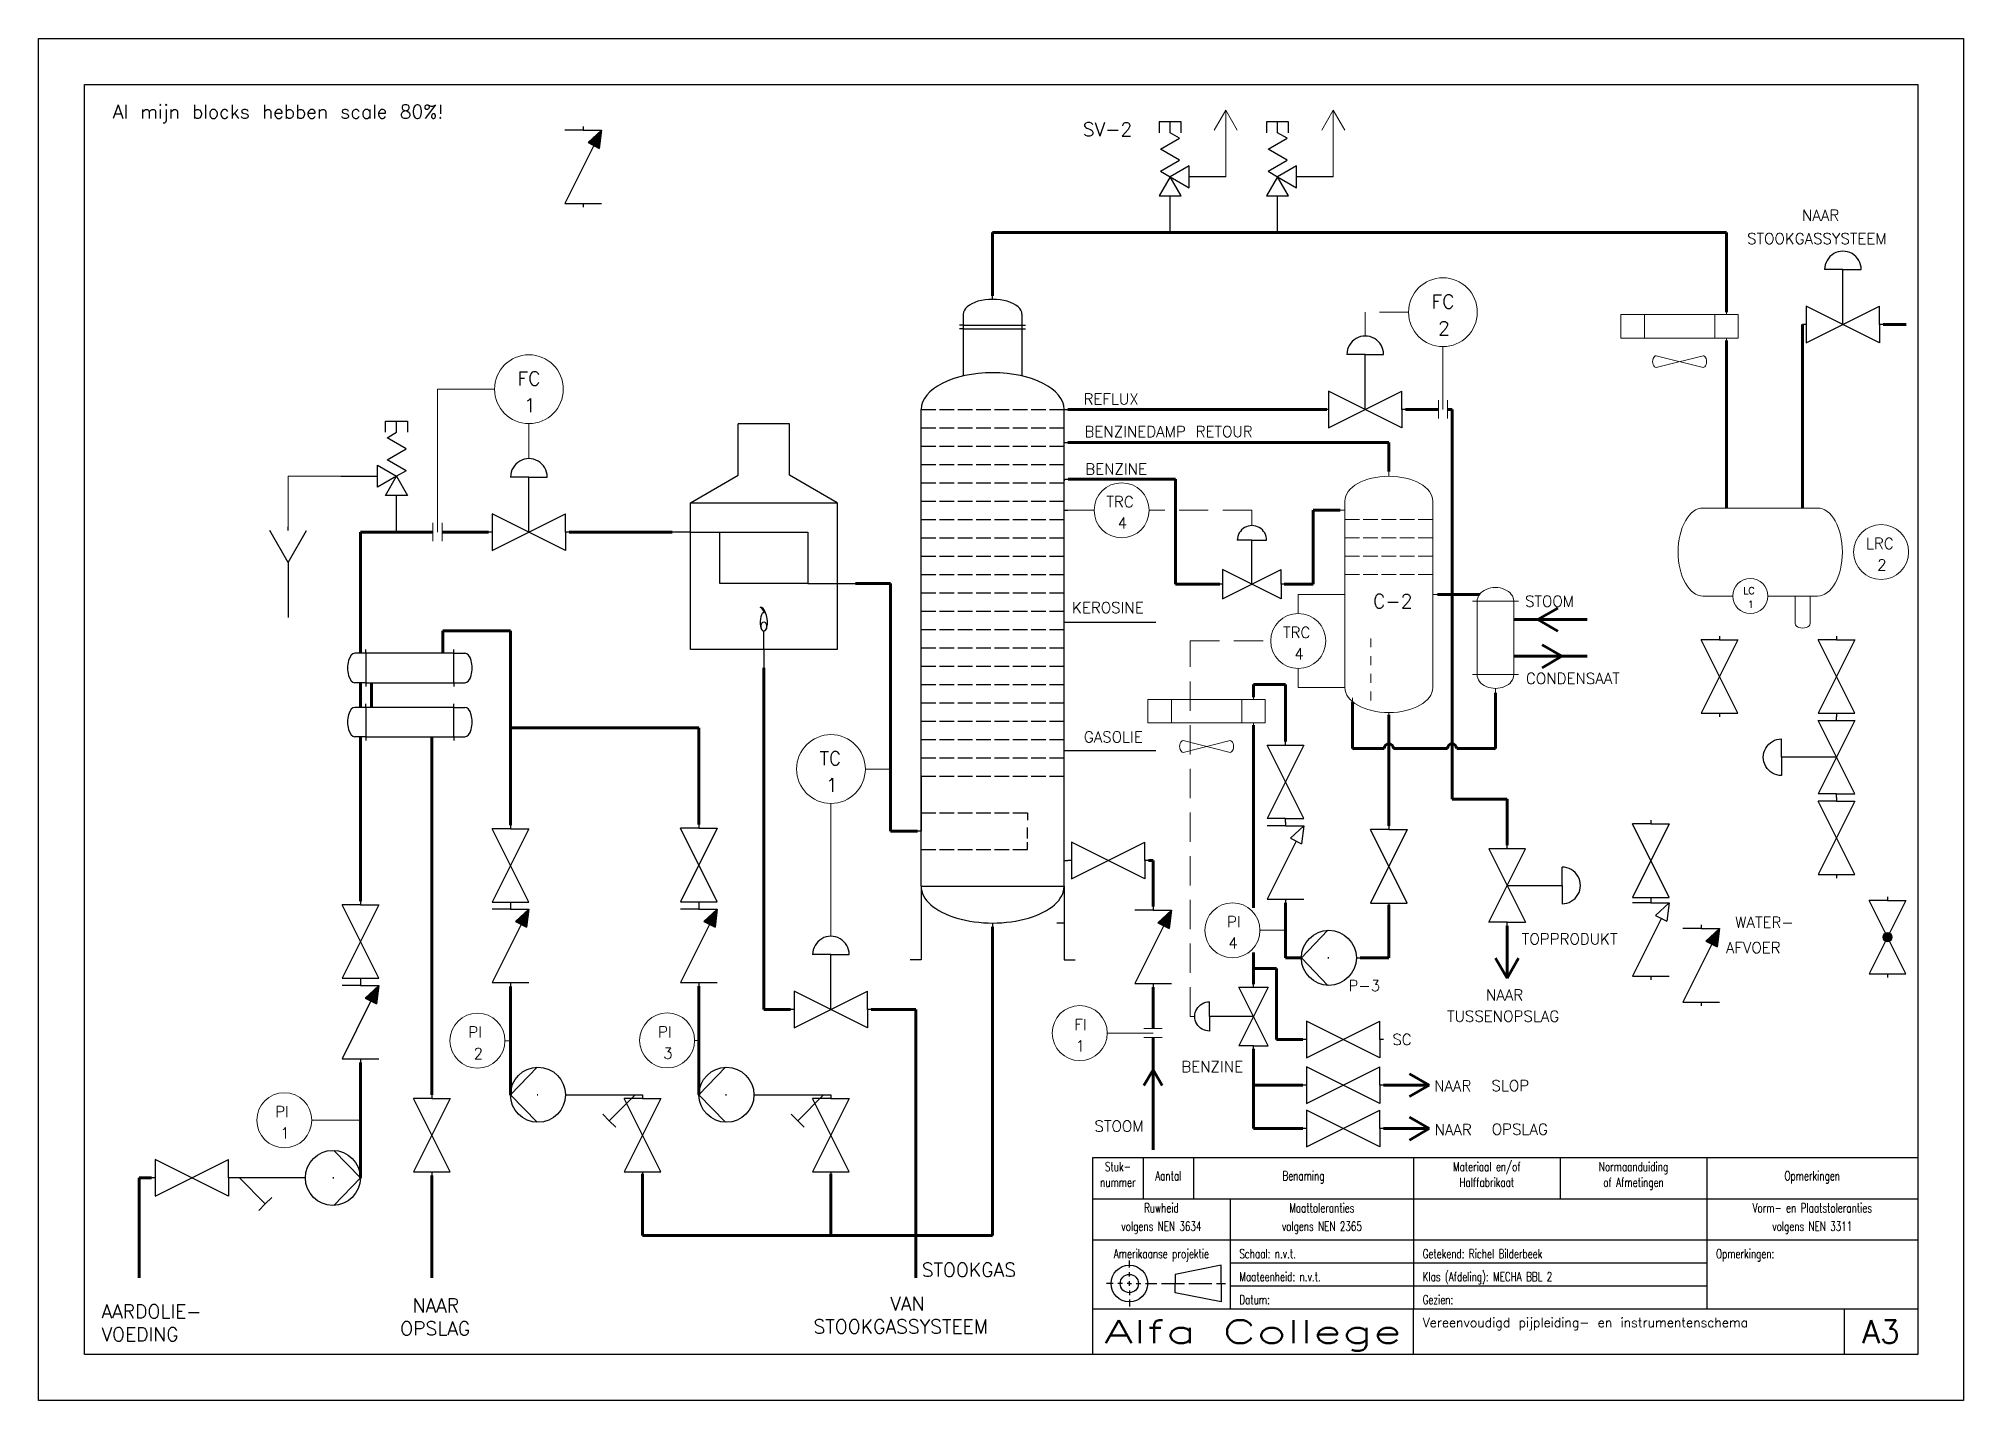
# Model space of a CAD drawing. Extents: x 0 to 420, y 0 to 297.
import ezdxf
from ezdxf.enums import TextEntityAlignment as Align

# ---------------------------------------------------------------- set-up
doc = ezdxf.new("R2010")
doc.units = 0
doc.header["$MEASUREMENT"] = 0
doc.linetypes.add('HIDDEN', pattern=[9.525, 6.35, -3.175])
doc.layers.get('0').update_dxf_attribs({"linetype": 'CONTINUOUS'})
for name, color, linetype in [('KADER25', 3, 'CONTINUOUS'), ('KADER50', 7, 'CONTINUOUS'), ('KADER70', 5, 'CONTINUOUS'), ('T25', 3, 'CONTINUOUS'), ('T70', 5, 'CONTINUOUS')]:
    doc.layers.add(name, color=color, linetype=linetype)
for name, color, linetype, lineweight in [('Omtrekslijn', 7, 'CONTINUOUS', 50), ('Proceslijn', 5, 'CONTINUOUS', 70), ('Stippellijn', 3, 'HIDDEN', 35), ('Tekst', 3, 'CONTINUOUS', 35)]:
    doc.layers.add(name, color=color, linetype=linetype, lineweight=lineweight)
doc.styles.add('KADER1', font='SIMPLEX.SHX', dxfattribs={"height": 5})
doc.styles.add('KADER2', font='SIMPLEX.shx', dxfattribs={"width": 0.7, "height": 2})
doc.styles.get("Standard").update_dxf_attribs({"font": 'TXT.shx', "height": 3})

msp = doc.modelspace()

# ---------------------------------------------------------------- texts
at = {"layer": 'KADER25'}
msp.add_text('Al mijn blocks hebben scale 80%%%!', height=3, dxfattribs=at).set_placement((16.19, 279.55))
at = {"layer": 'Omtrekslijn', "lineweight": 0}
msp.add_text('C-2', height=3, dxfattribs=at).set_placement((291.16, 172.81))
at = {"layer": 'T25', "style": 'KADER2', "width": 0.7}
for s, p in [('Stuk-', (235.5, 50)), ('Materiaal en/of', (316, 50)), ('Normaanduiding', (348, 50)), ('nummer', (235.5, 46.57)), ('Aantal', (246.5, 48)), ('Benaming', (276, 48)), ('Halffabrikaat', (316, 46.57)), ('of Afmetingen', (348, 46.57)), ('Opmerkingen', (387, 48)), ('Ruwheid', (245, 41)), ('Maattoleranties', (280, 41)), ('Vorm- en Plaatstoleranties', (387, 41)), ('volgens NEN 3634', (245, 37)), ('volgens NEN 2365', (280, 37)), ('volgens NEN 3311', (387, 37)), ('Amerikaanse projektie', (245, 31))]:
    msp.add_text(s, height=2, dxfattribs=at).set_placement(p, align=Align.CENTER)
for s, p in [('Schaal: n.v.t.', (262, 31)), ('Getekend: Richel Bilderbeek', (302, 31)), ('Opmerkingen:', (366, 31)), ('Maateenheid: n.v.t.', (262, 26)), ('Klas (Afdeling): MECHA BBL 2', (302, 26)), ('Datum:', (262, 21)), ('Gezien:', (302, 21))]:
    msp.add_text(s, height=2, dxfattribs=at).set_placement(p)
at = {"layer": 'T25'}
msp.add_text('Vereenvoudigd pijpleiding- en instrumentenschema', height=2, dxfattribs=at).set_placement((302, 16))
at = {"layer": 'T70', "style": 'KADER1', "width": 1.475676}
msp.add_text('Alfa College', height=5, dxfattribs=at).set_placement((232.5, 12.5), (297.5, 12.5), align=Align.FIT)
at = {"layer": 'T70'}
msp.add_text('A3', height=5, dxfattribs=at).set_placement((402, 15), align=Align.MIDDLE)
at = {"layer": 'Tekst', "lineweight": 0}
for s, height, p in [('SV-2', 3, (227.83, 275.71)), ('NAAR', 2.4, (384.77, 257.26)), ('STOOKGASSYSTEEM', 2.4, (372.79, 252.16)), ('FC', 3, (303.93, 238.14)), (' 2', 3, (302.68, 232.32)), ('FC', 3, (104.51, 221.35)), (' 1', 3, (103.25, 215.53)), ('REFLUX', 2.4, (228.01, 217.19)), ('BENZINEDAMP RETOUR', 2.4, (228.22, 210.09)), ('BENZINE', 2.4, (228.39, 201.91)), ('TRC', 2.4, (233, 194.78)), (' 4', 2.4, (233.33, 190.12)), ('LRC', 2.4, (398.71, 185.68)), (' 2', 2.4, (399.03, 181.02)), (' LC', 1.536, (370.57, 175.84)), ('KEROSINE', 2.4, (225.51, 171.7)), ('STOOM', 2.4, (324.34, 173.09)), (' 1', 1.536, (371.58, 172.86)), ('TRC', 2.4, (271.53, 166.28)), (' 4', 2.4, (271.85, 161.62)), ('CONDENSAAT', 2.4, (324.54, 156.25)), ('GASOLIE', 2.4, (228.08, 143.49)), ('TC', 3, (170.41, 138.53)), (' 1', 3, (169.15, 132.7)), (' PI', 2.4, (257.18, 103.19)), ('WATER-', 2.4, (370.19, 103.05)), (' 4', 2.4, (257.5, 98.53)), ('TOPPRODUKT', 2.4, (323.64, 99.44)), ('AFVOER', 2.4, (368.17, 97.55)), ('P-3', 2.4, (285.82, 89.26)), ('NAAR', 2.4, (315.81, 87.22)), ('TUSSENOPSLAG', 2.4, (307.31, 82.59)), ('PI', 2.4, (93.79, 79.12)), ('PI', 2.4, (135.17, 79.17)), (' FI', 2.4, (223.86, 80.78)), ('SC', 2.4, (295.38, 77.53)), (' 2', 2.4, (92.79, 74.46)), (' 3', 2.4, (134.17, 74.51)), (' 1', 2.4, (224.18, 76.12)), ('BENZINE', 2.4, (249.35, 71.59)), ('NAAR', 2.4, (304.5, 67.4)), ('SLOP', 2.4, (317.01, 67.45)), ('PI', 2.4, (51.64, 61.77)), (' 1', 2.4, (50.63, 57.11)), ('STOOM', 2.4, (230.41, 58.64)), ('NAAR', 2.4, (304.59, 57.87)), ('OPSLAG', 2.4, (317.07, 57.96)), ('STOOKGAS', 3, (192.71, 27)), (' NAAR ', 3, (78.92, 19.21)), ('VAN', 3, (185.84, 19.63)), ('AARDOLIE-', 3, (13.73, 17.92)), ('OPSLAG', 3, (78.92, 14.21)), ('STOOKGASSYSTEEM', 3, (169.1, 14.63)), ('VOEDING', 3, (13.73, 12.92))]:
    msp.add_text(s, height=height, dxfattribs=at).set_placement(p)

# ---------------------------------------------------------------- blocks, each defined once
blk = doc.blocks.new('04_NenWarmtewisselaar')
at = {"layer": 'KADER25', "color": 0}
for p, q in [((-12, 8), (-15, 8)), ((-12, 8), (-12, 9)), ((12, 8), (-12, 8)), ((-12, 8), (-12, 0)), ((12, 8), (12, 9)), ((12, 0), (12, 8)), ((12, 8), (15, 8)), ((-12, 0), (-15, 0)), ((-12, 0), (12, 0)), ((-12, 0), (-12, -1)), ((12, 0), (12, 0)), ((12, 0), (15, 0)), ((12, 0), (12, -1))]:
    blk.add_line(p, q, dxfattribs=at)
for centre, major_axis in [((-15, 4), (0, 4)), ((15, 4), (0, -4))]:
    blk.add_ellipse(centre, major_axis=major_axis, ratio=0.5, start_param=0, end_param=3.141593, dxfattribs=at)
blk = doc.blocks.new('04_NenFornuis')
at = {"layer": 'KADER25', "color": 0}
for p, q in [((-7.01, 47.5), (-7.01, 61.5)), ((7.01, 61.5), (-7.01, 61.5)), ((7.01, 47.5), (7.01, 61.5)), ((-20, 40), (-7.01, 47.5)), ((20, 40), (7.01, 47.5)), ((-20, 0), (-20, 40)), ((-20, 40), (20, 40)), ((20, 40), (20, 0)), ((-20, 32), (-25, 32)), ((-20, 32), (12, 32)), ((-12, 18), (-12, 32)), ((12, 32), (12, 18)), ((12, 18), (-12, 18)), ((12, 18), (20, 18)), ((20, 18), (25, 18)), ((20, 0), (-20, 0)), ((0, 0), (0, 5)), ((0, 0), (0, -5))]:
    blk.add_line(p, q, dxfattribs=at)
for centre, major_axis, ratio, start_param, end_param in [((-0.49, 8.22), (0.49, -3.22), 0.442287, 0, 3.141593), ((-0.49, 9.47), (-0.49, 1.97), 0.356881, 4.885896, 6.283185), ((0, 7.5), (0, -2.5), 0.395368, 3.027106, 6.283185)]:
    blk.add_ellipse(centre, major_axis=major_axis, ratio=ratio, start_param=start_param, end_param=end_param, dxfattribs=at)
blk.add_ellipse((0, 6.25), major_axis=(0, -1.25), ratio=0.59927, dxfattribs=at)
blk = doc.blocks.new('04_KlepMetRegelaar')
at = {"layer": 'KADER25', "color": 0}
for p, q in [((11, 15), (6, 15)), ((11, 0), (11, 15)), ((11, 15), (16, 15)), ((1, 0), (0, 0)), ((1, 5), (1, 0)), ((1, -5), (21, 5)), ((21, -5), (1, 5)), ((1, 0), (1, -5)), ((21, 0), (21, 5)), ((22, 0), (21, 0)), ((21, 0), (21, -5))]:
    blk.add_line(p, q, dxfattribs=at)
blk.add_ellipse((11, 15), major_axis=(5, 0), ratio=1, start_param=0, end_param=3.141593, dxfattribs=at)
blk = doc.blocks.new('04_Klep')
at = {"layer": 'KADER25', "color": 0}
for p, q in [((1, 0), (0, 0)), ((1, 5), (1, 0)), ((1, -5), (21, 5)), ((21, -5), (1, 5)), ((1, 0), (1, -5)), ((21, 0), (21, 5)), ((22, 0), (21, 0)), ((21, 0), (21, -5))]:
    blk.add_line(p, q, dxfattribs=at)
blk = doc.blocks.new('04_Y_filter')
at = {"layer": 'KADER25', "color": 0}
for p, q in [((1, 0), (-1, 0)), ((19, 0), (1, 0)), ((1, 0), (8.07, -7.07)), ((8.07, -7.07), (6.3, -8.84)), ((8.07, -7.07), (9.84, -5.3))]:
    blk.add_line(p, q, dxfattribs=at)
blk = doc.blocks.new('04_NenPomp')
at = {"layer": 'KADER25', "color": 0}
for p, q in [((15, 0), (7.74, 7.5)), ((0, 0), (-1, 0)), ((7.5, 0), (7.74, 0)), ((7.74, 0), (7.5, 0)), ((7.5, 0), (7.5, 0)), ((7.5, 0), (7.5, 0)), ((7.74, -7.5), (15, 0)), ((15, 0), (15, 0))]:
    blk.add_line(p, q, dxfattribs=at)
blk.add_circle((7.5, 0), 7.5, dxfattribs=at)
blk = doc.blocks.new('04_Funnel')
at = {"layer": 'KADER25', "color": 0}
for p, q in [((0, -1), (0, 0)), ((0, -9.66), (-5, -1)), ((0, -9.66), (5, -1)), ((0, -9.66), (0, -24.66))]:
    blk.add_line(p, q, dxfattribs=at)
blk = doc.blocks.new('04_Kolom')
at = {"layer": 'KADER25', "color": 0}
for p, q in [((0, 170), (0, 171)), ((-8, 163), (-9, 163)), ((-8, 166), (-8, 149.12)), ((-8, 166), (-8, 163)), ((-8, 163), (8, 163)), ((-8, 163), (-8, 162)), ((8, 166), (8, 149.12)), ((8, 163), (9, 163)), ((-8, 162), (-9, 162)), ((-8, 162), (8, 162)), ((8, 162), (9, 162)), ((-19.5, 10), (-19.5, 140)), ((-19.5, 140), (-15.5, 140)), ((-14.5, 140), (-10.5, 140)), ((-9.5, 140), (-5.5, 140)), ((-4.5, 140), (-0.5, 140)), ((0.5, 140), (4.5, 140)), ((5.5, 140), (9.5, 140)), ((10.5, 140), (14.5, 140)), ((15.5, 140), (19.5, 140)), ((19.5, 10), (19.5, 140)), ((19.5, 140), (20.5, 140)), ((-19.5, 135), (-15.5, 135)), ((-14.5, 135), (-10.5, 135)), ((-9.5, 135), (-5.5, 135)), ((-4.5, 135), (-0.5, 135)), ((0.5, 135), (4.5, 135)), ((5.5, 135), (9.5, 135)), ((10.5, 135), (14.5, 135)), ((15.5, 135), (19.5, 135)), ((-19.5, 130), (-15.5, 130)), ((-14.5, 130), (-10.5, 130)), ((-9.5, 130), (-5.5, 130)), ((-4.5, 130), (-0.5, 130)), ((0.5, 130), (4.5, 130)), ((5.5, 130), (9.5, 130)), ((10.5, 130), (14.5, 130)), ((15.5, 130), (19.5, 130)), ((19.5, 130), (19.5, 131)), ((19.5, 131), (20.5, 131)), ((-19.5, 125), (-15.5, 125)), ((-14.5, 125), (-10.5, 125)), ((-9.5, 125), (-5.5, 125)), ((-4.5, 125), (-0.5, 125)), ((0.5, 125), (4.5, 125)), ((5.5, 125), (9.5, 125)), ((10.5, 125), (14.5, 125)), ((15.5, 125), (19.5, 125)), ((19.5, 120), (19.57, 121)), ((19.57, 121), (20.57, 121)), ((-19.5, 120), (-15.5, 120)), ((-14.5, 120), (-10.5, 120)), ((-9.5, 120), (-5.5, 120)), ((-4.5, 120), (-0.5, 120)), ((0.5, 120), (4.5, 120)), ((5.5, 120), (9.5, 120)), ((10.5, 120), (14.5, 120)), ((15.5, 120), (19.5, 120)), ((-19.5, 115), (-15.5, 115)), ((-14.5, 115), (-10.5, 115)), ((-9.5, 115), (-5.5, 115)), ((-4.5, 115), (-0.5, 115)), ((0.5, 115), (4.5, 115)), ((5.5, 115), (9.5, 115)), ((10.5, 115), (14.5, 115)), ((15.5, 115), (19.5, 115)), ((19.5, 110), (19.5, 112.5)), ((19.5, 112.5), (20.5, 112.5)), ((-19.5, 110), (-15.5, 110)), ((-19.5, 105), (-15.5, 105)), ((-14.5, 110), (-10.5, 110)), ((-14.5, 105), (-10.5, 105)), ((-9.5, 110), (-5.5, 110)), ((-9.5, 105), (-5.5, 105)), ((-4.5, 110), (-0.5, 110)), ((-4.5, 105), (-0.5, 105)), ((0.5, 110), (4.5, 110)), ((0.5, 105), (4.5, 105)), ((5.5, 110), (9.5, 110)), ((5.5, 105), (9.5, 105)), ((10.5, 110), (14.5, 110)), ((10.5, 105), (14.5, 105)), ((15.5, 110), (19.5, 110)), ((15.5, 105), (19.5, 105)), ((-19.5, 100), (-15.5, 100)), ((-14.5, 100), (-10.5, 100)), ((-9.5, 100), (-5.5, 100)), ((-4.5, 100), (-0.5, 100)), ((0.5, 100), (4.5, 100)), ((5.5, 100), (9.5, 100)), ((10.5, 100), (14.5, 100)), ((15.5, 100), (19.5, 100)), ((-19.5, 95), (-15.5, 95)), ((-14.5, 95), (-10.5, 95)), ((-9.5, 95), (-5.5, 95)), ((-4.5, 95), (-0.5, 95)), ((0.5, 95), (4.5, 95)), ((5.5, 95), (9.5, 95)), ((10.5, 95), (14.5, 95)), ((15.5, 95), (19.5, 95)), ((-19.5, 90), (-15.5, 90)), ((-14.5, 90), (-10.5, 90)), ((-9.5, 90), (-5.5, 90)), ((-4.5, 90), (-0.5, 90)), ((0.5, 90), (4.5, 90)), ((5.5, 90), (9.5, 90)), ((10.5, 90), (14.5, 90)), ((15.5, 90), (19.5, 90)), ((-19.5, 85), (-15.5, 85)), ((-14.5, 85), (-10.5, 85)), ((-9.5, 85), (-5.5, 85)), ((-4.5, 85), (-0.5, 85)), ((0.5, 85), (4.5, 85)), ((5.5, 85), (9.5, 85)), ((10.5, 85), (14.5, 85)), ((15.5, 85), (19.5, 85)), ((-19.5, 80), (-15.5, 80)), ((-14.5, 80), (-10.5, 80)), ((-9.5, 80), (-5.5, 80)), ((-4.5, 80), (-0.5, 80)), ((0.5, 80), (4.5, 80)), ((5.5, 80), (9.5, 80)), ((10.5, 80), (14.5, 80)), ((15.5, 80), (19.5, 80)), ((19.5, 80), (19.5, 82)), ((19.5, 82), (20.5, 82)), ((-19.5, 75), (-15.5, 75)), ((-14.5, 75), (-10.5, 75)), ((-9.5, 75), (-5.5, 75)), ((-4.5, 75), (-0.5, 75)), ((0.5, 75), (4.5, 75)), ((5.5, 75), (9.5, 75)), ((10.5, 75), (14.5, 75)), ((15.5, 75), (19.5, 75)), ((-19.5, 70), (-15.5, 70)), ((-14.5, 70), (-10.5, 70)), ((-9.5, 70), (-5.5, 70)), ((-4.5, 70), (-0.5, 70)), ((0.5, 70), (4.5, 70)), ((5.5, 70), (9.5, 70)), ((10.5, 70), (14.5, 70)), ((15.5, 70), (19.5, 70)), ((-19.5, 65), (-15.5, 65)), ((-14.5, 65), (-10.5, 65)), ((-9.5, 65), (-5.5, 65)), ((-4.5, 65), (-0.5, 65)), ((0.5, 65), (4.5, 65)), ((5.5, 65), (9.5, 65)), ((10.5, 65), (14.5, 65)), ((15.5, 65), (19.5, 65)), ((-19.5, 60), (-15.5, 60)), ((-14.5, 60), (-10.5, 60)), ((-9.5, 60), (-5.5, 60)), ((-4.5, 60), (-0.5, 60)), ((0.5, 60), (4.5, 60)), ((5.5, 60), (9.5, 60)), ((10.5, 60), (14.5, 60)), ((15.5, 60), (19.5, 60)), ((-19.5, 55), (-15.5, 55)), ((-14.5, 55), (-10.5, 55)), ((-9.5, 55), (-5.5, 55)), ((-4.5, 55), (-0.5, 55)), ((0.5, 55), (4.5, 55)), ((5.5, 55), (9.5, 55)), ((10.5, 55), (14.5, 55)), ((15.5, 55), (19.5, 55)), ((-19.5, 50), (-15.5, 50)), ((-14.5, 50), (-10.5, 50)), ((-9.5, 50), (-5.5, 50)), ((-4.5, 50), (-0.5, 50)), ((0.5, 50), (4.5, 50)), ((5.5, 50), (9.5, 50)), ((10.5, 50), (14.5, 50)), ((15.5, 50), (19.5, 50)), ((-19.5, 45), (-15.5, 45)), ((-14.5, 45), (-10.5, 45)), ((-9.5, 45), (-5.5, 45)), ((-4.5, 45), (-0.5, 45)), ((0.5, 45), (4.5, 45)), ((5.5, 45), (9.5, 45)), ((10.5, 45), (14.5, 45)), ((15.5, 45), (19.5, 45)), ((19.5, 45), (19.5, 47)), ((19.5, 47), (20.5, 47)), ((-19.5, 40), (-15.5, 40)), ((-19.5, 40), (-19.5, 25)), ((-14.5, 40), (-10.5, 40)), ((-9.5, 40), (-5.5, 40)), ((-4.5, 40), (-0.5, 40)), ((0.5, 40), (4.5, 40)), ((5.5, 40), (9.5, 40)), ((10.5, 40), (14.5, 40)), ((15.5, 40), (19.5, 40)), ((-19.5, 25), (-19.5, 30)), ((-19.5, 30), (-15.5, 30)), ((-14.5, 30), (-10.5, 30)), ((-9.5, 30), (-5.5, 30)), ((-4.5, 30), (-0.5, 30)), ((0.5, 30), (4.5, 30)), ((5.5, 30), (9.5, 30)), ((9.5, 30), (9.5, 28)), ((-19.5, 25), (-20.5, 25)), ((9.5, 23), (9.5, 26)), ((9.5, 20), (9.5, 22)), ((-19.5, 20), (-15.5, 20)), ((-14.5, 20), (-10.5, 20)), ((-9.5, 20), (-5.5, 20)), ((-4.5, 20), (-0.5, 20)), ((0.5, 20), (4.5, 20)), ((5.5, 20), (9.5, 20)), ((19.5, 10), (19.5, 17)), ((19.5, 17), (20.5, 17)), ((-19.5, 10), (19.5, 10)), ((-19.5, 10), (-19.5, -10)), ((19.5, 10), (19.5, -10)), ((0, 0), (0, -1)), ((19.5, 0), (17.5, 0)), ((-19.5, -10), (-22.5, -10)), ((19.5, -10), (22.5, -10))]:
    blk.add_line(p, q, dxfattribs=at)
for centre, major_axis, ratio, start_param, end_param in [((0, 166), (8, 0), 0.5, 0, 3.141593), ((0, 140), (-19.5, 0), 0.512821, 3.141593, 6.283185), ((0, 10), (-19.5, 0), 0.512821, 0, 3.141593)]:
    blk.add_ellipse(centre, major_axis=major_axis, ratio=ratio, start_param=start_param, end_param=end_param, dxfattribs=at)
blk = doc.blocks.new('04_Overdrukventiel_2')
at = {"color": 0}
for p, q in [((-3, 27.2), (-3, 30.2)), ((-3, 30.2), (0, 30.2)), ((-2.6, 25.7), (0, 27.2)), ((0, 27.2), (0, 30.2)), ((0, 30.2), (3, 30.2)), ((3, 30.2), (3, 27.2)), ((2.6, 22.7), (-2.6, 25.7)), ((-2.6, 19.7), (2.6, 22.7)), ((-5.2, 18.2), (0, 15.2)), ((-5.2, 12.2), (-5.2, 18.2)), ((2.6, 16.7), (-2.6, 19.7)), ((2.6, 16.7), (0, 15.2)), ((-15.2, 15.2), (-5.2, 15.2)), ((0, 15.2), (-5.2, 12.2)), ((-3, 10), (0, 15.2)), ((0, 15.2), (3, 10)), ((3, 10), (-3, 10)), ((0, 0), (0, 10))]:
    blk.add_line(p, q, dxfattribs=at)
blk = doc.blocks.new('04_Terugslagklep')
at = {"layer": 'KADER25', "color": 0}
for p, q in [((1, 0), (0, 0)), ((1, 5), (1, 0)), ((16.8, -2.9), (1, 5)), ((1, 0), (1, -5)), ((21, 0), (21, 5)), ((22, 0), (21, 0)), ((21, 0), (21, -5)), ((17.59, -1.34), (16.04, -4.39)), ((21, -5), (16.04, -4.39)), ((21, -5), (17.59, -1.34))]:
    blk.add_line(p, q, dxfattribs=at)
blk = doc.blocks.new('04_BenzineStripper2')
at = {"layer": 'Omtrekslijn', "linetype": 'ByBlock', "lineweight": 0}
for p, q in [((0, -1), (0, 0)), ((-9.6, -6.43), (-9.6, -8.43)), ((-9.6, -8.43), (-10.6, -8.43)), ((-9.6, -26.77), (-10.6, -26.77)), ((9.6, -26.77), (10.6, -26.77)), ((-3.96, -36.39), (-3.96, -38.31)), ((-3.96, -40.24), (-3.96, -42.17)), ((-3.96, -44.1), (-3.96, -46.02)), ((-9.6, -47.1), (-10.6, -47.1)), ((-7.91, -50.18), (-7.91, -49.33)), ((-3.96, -47.95), (-3.96, -49.88)), ((-3.96, -49.88), (-3.96, -47.95)), ((0, -52.53), (0, -53.53))]:
    blk.add_line(p, q, dxfattribs=at)
at = {"layer": 'Omtrekslijn', "color": 0, "linetype": 'ByBlock', "lineweight": 0}
for p, q in [((-9.6, -47.1), (-9.6, -6.43)), ((9.6, -47.1), (9.6, -6.43)), ((-9.6, -10.43), (-6.4, -10.43)), ((-5.6, -10.43), (-2.4, -10.43)), ((-1.6, -10.43), (1.6, -10.43)), ((2.4, -10.43), (5.6, -10.43)), ((6.4, -10.43), (9.6, -10.43)), ((-9.6, -14.43), (-6.4, -14.43)), ((-5.6, -14.43), (-2.4, -14.43)), ((-1.6, -14.43), (1.6, -14.43)), ((2.4, -14.43), (5.6, -14.43)), ((6.4, -14.43), (9.6, -14.43)), ((-9.6, -18.43), (-6.4, -18.43)), ((-5.6, -18.43), (-2.4, -18.43)), ((-1.6, -18.43), (1.6, -18.43)), ((2.4, -18.43), (5.6, -18.43)), ((6.4, -18.43), (9.6, -18.43)), ((-9.6, -22.43), (-6.4, -22.43)), ((-5.6, -22.43), (-2.4, -22.43)), ((-1.6, -22.43), (1.6, -22.43)), ((2.4, -22.43), (5.6, -22.43)), ((6.4, -22.43), (9.6, -22.43))]:
    blk.add_line(p, q, dxfattribs=at)
at = {"layer": 'Omtrekslijn', "linetype": 'ByBlock', "lineweight": 0}
for centre, major_axis in [((0, -6.43), (-9.6, 0)), ((0, -47.1), (9.6, 0))]:
    blk.add_ellipse(centre, major_axis=major_axis, ratio=0.565396, start_param=3.141593, end_param=6.283185, dxfattribs=at)
blk = doc.blocks.new('04_Ventilator2')
at = {"layer": 'Omtrekslijn', "color": 0, "linetype": 'ByBlock', "lineweight": 0}
for p, q in [((0, -0.512), (0, 0)), ((-23.04, -0.512), (-23.04, -5.632)), ((2.56, -0.512), (-23.04, -0.512)), ((-23.04, -0.512), (-17.92, -0.512)), ((-17.92, -0.512), (-17.92, -5.632)), ((-2.56, -5.632), (-2.56, -0.512)), ((-2.56, -0.512), (2.56, -0.512)), ((2.56, -0.512), (0, -0.512)), ((2.56, -5.632), (2.56, -0.512)), ((-23.04, -5.632), (2.56, -5.632)), ((2.56, -5.632), (-2.56, -5.632)), ((0, -5.632), (0, -6.144)), ((-15.36, -9.472), (-5.12, -12.032)), ((-5.12, -9.472), (-15.36, -12.032))]:
    blk.add_line(p, q, dxfattribs=at)
blk.add_ellipse((-15.36, -10.752), major_axis=(0, 1.28), ratio=0.585267, start_param=0, end_param=3.1415927, dxfattribs=at)
at = {"layer": 'Omtrekslijn', "color": 0, "linetype": 'ByBlock', "lineweight": 0, "extrusion": (0, 0, -1)}
blk.add_ellipse((-5.12, -10.752), major_axis=(0, 1.28), ratio=0.585267, start_param=0, end_param=3.1415927, dxfattribs=at)
blk = doc.blocks.new('04_Warmtewisselaar2')
at = {"layer": 'Omtrekslijn', "linetype": 'ByBlock', "lineweight": 0}
for p, q in [((-4, 20), (-5, 20)), ((4, 20), (-4, 20)), ((-4, 20), (-4, 4)), ((4, 4), (4, 20)), ((4, 20), (5, 20)), ((-4, 4), (-5, 4)), ((-4, 4), (4, 4)), ((0, 1), (0, 0)), ((4, 4), (5, 4))]:
    blk.add_line(p, q, dxfattribs=at)
at = {"layer": 'Omtrekslijn', "linetype": 'ByBlock', "lineweight": 0, "extrusion": (0, 0, -1)}
blk.add_ellipse((0, 20), major_axis=(-4, 0), ratio=0.750206, start_param=0, end_param=3.141593, dxfattribs=at)
at = {"layer": 'Omtrekslijn', "linetype": 'ByBlock', "lineweight": 0}
blk.add_ellipse((0, 4), major_axis=(-4, 0), ratio=0.750206, start_param=0, end_param=3.141593, dxfattribs=at)
blk = doc.blocks.new('04_Terugslagklep2')
at = {"layer": 'Omtrekslijn', "lineweight": -2}
blk.add_hatch(color=256, dxfattribs=at).paths.add_polyline_path([(16.04, -4.39), (21, -5), (17.59, -1.34)])
at = {"layer": 'KADER25', "color": 0}
for p, q in [((1, 0), (0, 0)), ((1, 5), (1, 0)), ((16.8, -2.9), (1, 5)), ((1, 0), (1, -5)), ((21, 0), (21, 5)), ((22, 0), (21, 0)), ((21, 0), (21, -5)), ((17.59, -1.34), (16.04, -4.39)), ((21, -5), (16.04, -4.39)), ((21, -5), (17.59, -1.34))]:
    blk.add_line(p, q, dxfattribs=at)

# ---------------------------------------------------------------- hatches: boundary and pattern name
at = {"layer": 'Proceslijn'}
h = msp.add_hatch(color=0, dxfattribs=at)
edge = h.paths.add_edge_path()
edge.add_arc((403.41, 101.03), 1, 0, 360)

# ---------------------------------------------------------------- linework, layer by layer
for p, q in [((224.58, 169.72), (243.79, 169.72)), ((71.42, 156.53), (72.62, 156.53)), ((224.58, 141.72), (243.79, 141.72))]:
    msp.add_line(p, q)
at = {"layer": 'KADER25'}
for p, q in [((0, 0), (0, 297)), ((0, 297), (420, 297)), ((420, 297), (420, 0)), ((238, 29), (238, 30.5)), ((258, 29.5), (248, 27.5)), ((258, 25.5), (258, 29.5)), ((260, 30), (364, 30)), ((234.5, 25.5), (233, 25.5)), ((234.97, 25.5), (234.97, 25.5)), ((235, 25.5), (235, 25.5)), ((236.5, 25.5), (235.5, 25.5)), ((237, 25.5), (237, 25.5)), ((238, 25.5), (237.5, 25.5)), ((238, 28.5), (238, 28.5)), ((238, 27), (238, 28)), ((238, 26.5), (238, 26.5)), ((238, 25), (238, 26)), ((238, 25.5), (238.5, 25.5)), ((239, 25.5), (239, 25.5)), ((239.5, 25.5), (240.5, 25.5)), ((241, 25.5), (241, 25.5)), ((241.5, 25.5), (244, 25.5)), ((244.5, 25.5), (244.5, 25.5)), ((245, 25.5), (250, 25.5)), ((247, 25.5), (247, 25.5)), ((248, 27.5), (248, 25.5)), ((248, 23.5), (248, 25.5)), ((250.5, 25.5), (250.5, 25.5)), ((250.5, 25.5), (250.5, 25.5)), ((251, 25.5), (256, 25.5)), ((256.5, 25.5), (256.5, 25.5)), ((257, 25.5), (259, 25.5)), ((258, 25.5), (258, 21.5)), ((238, 24.5), (238, 24.5)), ((238, 24), (238, 23)), ((238, 22.5), (238, 22.5)), ((238, 22), (238, 20.5)), ((258, 21.5), (248, 23.5)), ((260, 25), (364, 25)), ((420, 0), (0, 0))]:
    msp.add_line(p, q, dxfattribs=at)
for radius in [4, 2]:
    msp.add_circle((238, 25.5), radius, dxfattribs=at)
at = {"layer": 'KADER50'}
for p, q in [((230, 10), (230, 53)), ((230, 53), (410, 53)), ((241, 53), (241, 44)), ((252, 53), (252, 44)), ((300, 53), (300, 20)), ((332, 53), (332, 44)), ((364, 53), (364, 20)), ((230, 44), (410, 44)), ((260, 44), (260, 20)), ((230, 35), (410, 35)), ((230, 20), (410, 20)), ((300, 10), (300, 20)), ((394, 10), (394, 20))]:
    msp.add_line(p, q, dxfattribs=at)
at = {"layer": 'KADER70'}
for p, q in [((10, 10), (10, 287)), ((10, 287), (410, 287)), ((410, 287), (410, 10)), ((410, 53), (410, 10)), ((410, 10), (10, 10))]:
    msp.add_line(p, q, dxfattribs=at)
at = {"layer": 'Omtrekslijn', "lineweight": 0}
for p, q in [((305.42, 218.12), (305.42, 214.12)), ((307.42, 216.12), (307.42, 218.12)), ((307.42, 216.12), (307.42, 214.12)), ((86.05, 189.38), (86.05, 191.38)), ((86.05, 189.38), (86.05, 187.38)), ((88.05, 191.38), (88.05, 187.38)), ((284.02, 175.78), (274.85, 175.78)), ((274.85, 175.78), (274.85, 171.62)), ((388.15, 175.42), (377.33, 175.42)), ((383.28, 175.42), (383.28, 169.42)), ((386.53, 175.42), (386.53, 169.42)), ((274.85, 159.62), (274.85, 155.45)), ((274.85, 155.45), (284.02, 155.45)), ((241.18, 81.12), (245.18, 81.12)), ((102.98, 78.46), (101.78, 78.46)), ((144.1, 78.51), (143.16, 78.51)), ((243.18, 79.12), (241.18, 79.12)), ((243.18, 79.12), (245.18, 79.12))]:
    msp.add_line(p, q, dxfattribs=at)
at = {"layer": 'Omtrekslijn', "color": 0, "lineweight": 0}
for p, q in [((388.15, 194.62), (363.15, 194.62)), ((369.65, 175.42), (363.15, 175.42))]:
    msp.add_line(p, q, dxfattribs=at)
at = {"layer": 'Omtrekslijn', "lineweight": 0}
for centre, radius in [((306.42, 237.32), 7.5), ((107, 220.53), 7.5), ((236.32, 194.12), 6), ((402.03, 185.02), 6), ((373.49, 175.42), 3.84), ((274.85, 165.62), 6), ((172.9, 137.7), 7.5), ((260.5, 102.53), 6), ((403.41, 101.03), 1), ((95.78, 78.46), 6), ((137.16, 78.51), 6), ((227.18, 80.12), 6), ((53.63, 61.11), 6)]:
    msp.add_circle(centre, radius, dxfattribs=at)
for centre, major_axis, ratio, start_param, end_param in [((363.15, 185.02), (0, -9.6), 0.565396, 3.141593, 6.283185), ((388.15, 185.02), (0, 9.6), 0.565396, 3.141593, 6.283185), ((384.9, 169.42), (-1.62, 0), 0.615385, 0, 3.141593)]:
    msp.add_ellipse(centre, major_axis=major_axis, ratio=ratio, start_param=start_param, end_param=end_param, dxfattribs=at)
at = {"layer": 'Proceslijn', "lineweight": 0}
for p, q in [((259.04, 281.35), (256.54, 277.02)), ((259.04, 266.86), (259.04, 281.35)), ((259.04, 281.35), (261.54, 277.02)), ((282.49, 281.35), (279.99, 277.02)), ((282.49, 266.86), (282.49, 281.35)), ((282.49, 281.35), (284.99, 277.02)), ((306.42, 216.12), (306.42, 229.82)), ((87.05, 189.38), (87.05, 220.53)), ((87.05, 220.53), (99.5, 220.53)), ((107, 205.38), (107, 213.03)), ((65.98, 201.53), (54.45, 201.53)), ((54.45, 201.53), (54.45, 190.5)), ((185.9, 137.7), (180.4, 137.7)), ((172.9, 101.23), (172.9, 130.2)), ((266.5, 102.53), (272.08, 102.53)), ((243.18, 80.12), (233.18, 80.12)), ((70.22, 61.11), (59.63, 61.11))]:
    msp.add_line(p, q, dxfattribs=at)
at = {"layer": 'Proceslijn'}
for p, q in [((246.88, 254.7), (208.18, 254.7)), ((208.18, 254.7), (208.18, 240.92)), ((246.88, 254.7), (270.34, 254.7)), ((270.34, 254.7), (368.29, 254.7)), ((368.29, 254.7), (368.29, 237.3)), ((368.29, 231.16), (368.29, 194.62)), ((384.9, 194.62), (384.9, 234.62)), ((402.5, 234.62), (407.5, 234.62)), ((224.58, 216.12), (281.07, 216.12)), ((270.52, 216.12), (280.67, 216.12)), ((298.27, 216.12), (305.42, 216.12)), ((308.42, 216.12), (307.42, 216.12)), ((308.42, 216.12), (308.42, 131.12)), ((224.58, 208.92), (294.62, 208.92)), ((294.62, 208.92), (294.62, 202.55)), ((224.63, 200.92), (248.1, 200.92)), ((248.1, 200.92), (248.1, 177.98)), ((284.02, 194.12), (278.12, 194.12)), ((278.12, 194.12), (278.12, 177.98)), ((70.22, 162.93), (70.22, 189.38)), ((70.22, 189.38), (86.05, 189.38)), ((88.05, 189.38), (98.2, 189.38)), ((115.8, 189.38), (138.25, 189.38)), ((185.9, 178.18), (178.25, 178.18)), ((185.9, 124.12), (185.9, 178.18)), ((248.1, 177.98), (257.72, 177.98)), ((278.12, 177.98), (271.8, 177.98)), ((305.22, 175.78), (314.42, 175.78)), ((327.13, 170.28), (331.46, 172.78)), ((321.88, 170.28), (337.88, 170.28)), ((321.88, 170.28), (332.38, 170.28)), ((332.38, 170.28), (327.13, 170.28)), ((327.13, 170.28), (331.46, 167.78)), ((88.22, 162.93), (88.22, 167.86)), ((88.22, 167.86), (102.98, 167.86)), ((102.98, 167.86), (102.98, 125.45)), ((332.38, 162.28), (328.05, 164.78)), ((158.25, 159.78), (158.25, 85.23)), ((321.88, 162.28), (337.88, 162.28)), ((332.38, 162.28), (327.13, 162.28)), ((327.13, 162.28), (329.76, 162.28)), ((332.38, 162.28), (328.05, 159.78)), ((70.22, 156.53), (70.22, 151.15)), ((72.62, 156.53), (72.62, 151.15)), ((265.09, 153.37), (265.09, 156.1)), ((265.09, 156.1), (272.08, 156.1)), ((272.08, 156.1), (272.08, 143.73)), ((286.71, 152.37), (286.71, 142.18)), ((317.88, 142.18), (317.88, 154.28)), ((265.09, 147.23), (265.09, 107.4)), ((294.62, 149.52), (294.62, 125.28)), ((70.22, 108.89), (70.22, 144.75)), ((85.82, 144.75), (85.82, 66.67)), ((102.98, 146.65), (144.1, 146.65)), ((144.1, 146.65), (144.1, 125.57)), ((286.71, 142.18), (293.62, 142.18)), ((295.62, 142.18), (307.42, 142.18)), ((309.42, 142.18), (317.88, 142.18)), ((308.42, 131.12), (320.42, 131.12)), ((320.42, 131.12), (320.42, 121.12)), ((191.78, 124.12), (185.9, 124.12)), ((242.18, 117.72), (243.18, 117.72)), ((243.18, 117.72), (243.18, 107.72)), ((272.08, 108.53), (272.08, 96.53)), ((294.62, 96.53), (294.62, 108.08)), ((208.18, 35.99), (208.18, 103.32)), ((320.42, 103.52), (320.42, 92.12)), ((265.09, 97.67), (265.09, 90.79)), ((265.09, 94.23), (270.09, 94.23)), ((270.09, 94.23), (270.09, 78.75)), ((272.08, 96.53), (275.53, 96.53)), ((294.62, 96.53), (288.33, 96.53)), ((320.42, 92.12), (317.92, 96.45)), ((320.42, 92.12), (322.92, 96.45)), ((102.98, 90.25), (102.98, 66.66)), ((144.1, 66.66), (144.1, 90.37)), ((243.18, 90.12), (243.18, 81.12)), ((158.25, 85.23), (164.1, 85.23)), ((181.7, 85.23), (191.42, 85.23)), ((191.42, 85.23), (191.42, 26.71)), ((243.18, 79.12), (243.18, 72.12)), ((265.09, 76.71), (265.09, 59.28)), ((270.09, 78.75), (275.85, 78.75)), ((70.22, 48.53), (70.22, 73.69)), ((243.18, 72.12), (241.18, 68.66)), ((243.18, 72.12), (243.18, 54.65)), ((243.18, 72.12), (245.18, 68.66)), ((275.85, 68.76), (265.09, 68.76)), ((293.45, 68.76), (303.45, 68.76)), ((303.45, 68.76), (299.12, 71.26)), ((303.45, 68.76), (299.12, 66.26)), ((275.85, 59.28), (265.09, 59.28)), ((293.45, 59.28), (303.45, 59.28)), ((303.45, 59.28), (299.12, 61.78)), ((303.45, 59.28), (299.12, 56.78)), ((24.62, 48.53), (21.95, 48.53)), ((21.95, 48.53), (21.95, 26.71)), ((85.82, 49.07), (85.82, 26.71)), ((131.78, 49.46), (131.78, 35.99)), ((172.9, 49.46), (172.9, 35.99)), ((131.78, 35.99), (208.18, 35.99))]:
    msp.add_line(p, q, dxfattribs=at)
for centre in [(294.62, 142.18), (308.42, 142.18)]:
    msp.add_ellipse(centre, major_axis=(-1, 0), ratio=1, start_param=3.141593, end_param=6.283185, dxfattribs=at)
at = {"layer": 'Stippellijn', "lineweight": 0}
for p, q in [((289.47, 232.12), (289.47, 237.32)), ((298.92, 237.32), (289.47, 237.32)), ((224.58, 194.12), (230.32, 194.12)), ((264.76, 194.12), (242.32, 194.12)), ((264.76, 190.78), (264.76, 194.12)), ((251.29, 83.75), (251.29, 165.62)), ((251.29, 165.62), (268.85, 165.62)), ((252.29, 83.75), (251.29, 83.75))]:
    msp.add_line(p, q, dxfattribs=at)

# ---------------------------------------------------------------- block references
for name, p, xscale, yscale, zscale in [('04_Overdrukventiel_2', (246.88, 254.7), -0.8, 0.8, 0.8), ('04_Overdrukventiel_2', (270.34, 254.7), -0.8, 0.8, 0.8), ('04_Overdrukventiel_2', (78.13, 189.38), 0.8, 0.8, 0.8), ('04_KlepMetRegelaar', (257.72, 177.98), 0.6400000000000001, 0.6400000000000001, 0.6400000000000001)]:
    msp.add_blockref(name, p, dxfattribs=dict(xscale=xscale, yscale=yscale, zscale=zscale))
at = {"layer": 'Omtrekslijn', "lineweight": -2, "xscale": 0.8, "yscale": 0.8, "zscale": 0.8, "rotation": 90}
for p in [(118.83, 260.22), (102.98, 90.37), (144.1, 90.37), (243.18, 90.12), (362.74, 86.09), (70.22, 73.69)]:
    msp.add_blockref('04_Terugslagklep2', p, dxfattribs=at)
at = {"layer": 'Omtrekslijn', "xscale": 0.8, "yscale": 0.8, "zscale": 0.8}
for name, p in [('04_KlepMetRegelaar', (384.9, 234.62)), ('04_Kolom', (208.18, 104.12)), ('04_KlepMetRegelaar', (280.67, 216.12)), ('04_NenFornuis', (158.25, 163.78)), ('04_KlepMetRegelaar', (98.2, 189.38)), ('04_Funnel', (54.45, 190.5)), ('04_NenWarmtewisselaar', (81.02, 156.53)), ('04_NenWarmtewisselaar', (81.02, 144.75)), ('04_Klep', (224.58, 117.72)), ('04_KlepMetRegelaar', (164.1, 85.23)), ('04_Klep', (275.85, 78.75)), ('04_Klep', (275.85, 68.76)), ('04_Klep', (275.85, 59.28)), ('04_Klep', (24.62, 48.53)), ('04_NenPomp', (58.22, 48.53))]:
    msp.add_blockref(name, p, dxfattribs=at)
at = {"layer": 'Omtrekslijn', "lineweight": -2}
for name, p in [('04_Ventilator2', (368.29, 237.3)), ('04_BenzineStripper2', (294.62, 202.55)), ('04_Warmtewisselaar2', (317.88, 154.28)), ('04_Ventilator2', (265.09, 153.37))]:
    msp.add_blockref(name, p, dxfattribs=at)
at = {"layer": 'Omtrekslijn'}
for name, p, xscale, yscale, zscale, rotation in [('04_Klep', (366.77, 149.07), 0.8, 0.8, 0.8, 90), ('04_Klep', (392.32, 149.07), 0.8, 0.8, 0.8, 90), ('04_KlepMetRegelaar', (392.32, 149.07), -0.8, 0.8, 0.8, 90), ('04_Klep', (272.08, 143.73), -0.8, 0.8, 0.8, 90), ('04_Klep', (392.32, 113.87), 0.8, 0.8, 0.8, 90), ('04_Terugslagklep', (272.08, 108.53), 0.8, 0.8, 0.8, 90), ('04_Klep', (351.76, 108.92), 0.8, 0.8, 0.8, 90), ('04_Klep', (102.98, 107.85), 0.8, 0.8, 0.8, 90), ('04_Klep', (144.1, 107.97), 0.8, 0.8, 0.8, 90), ('04_Klep', (294.62, 107.68), 0.8, 0.8, 0.8, 90), ('04_KlepMetRegelaar', (320.42, 121.12), 0.8, 0.8, 0.8, 270), ('04_Terugslagklep', (351.76, 91.72), 0.8, 0.8, 0.8, 90), ('04_Klep', (403.41, 92.23), 0.8, 0.8, 0.8, 90), ('04_Klep', (70.22, 91.29), 0.8, 0.8, 0.8, 90), ('04_NenPomp', (287.53, 96.53), 0.8, 0.8, 0.8, 180), ('04_KlepMetRegelaar', (265.09, 90.79), -0.6400000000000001, 0.6400000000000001, 0.6400000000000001, 90), ('04_NenPomp', (114.98, 66.66), 0.8, 0.8, 0.8, 180), ('04_NenPomp', (156.1, 66.66), 0.8, 0.8, 0.8, 180), ('04_Klep', (85.82, 49.07), 0.8, 0.8, 0.8, 90), ('04_Klep', (131.78, 49.06), 0.8, 0.8, 0.8, 90), ('04_Klep', (172.9, 49.06), 0.8, 0.8, 0.8, 90)]:
    msp.add_blockref(name, p, dxfattribs=dict(at, xscale=xscale, yscale=yscale, zscale=zscale, rotation=rotation))
at = {"layer": 'Proceslijn', "yscale": 0.8, "zscale": 0.8}
for p, xscale in [((130.98, 66.66), -0.8), ((172.1, 66.66), -0.8), ((43.02, 48.53), 0.8)]:
    msp.add_blockref('04_Y_filter', p, dxfattribs=dict(at, xscale=xscale))

msp.set_redraw_order([(e.dxf.handle, doc.entitydb.next_handle()) for e in msp.query("TEXT MTEXT ATTDEF DIMENSION ARC_DIMENSION")])  # texts and dimensions are drawn at this point

doc.saveas('drawing.dxf')
